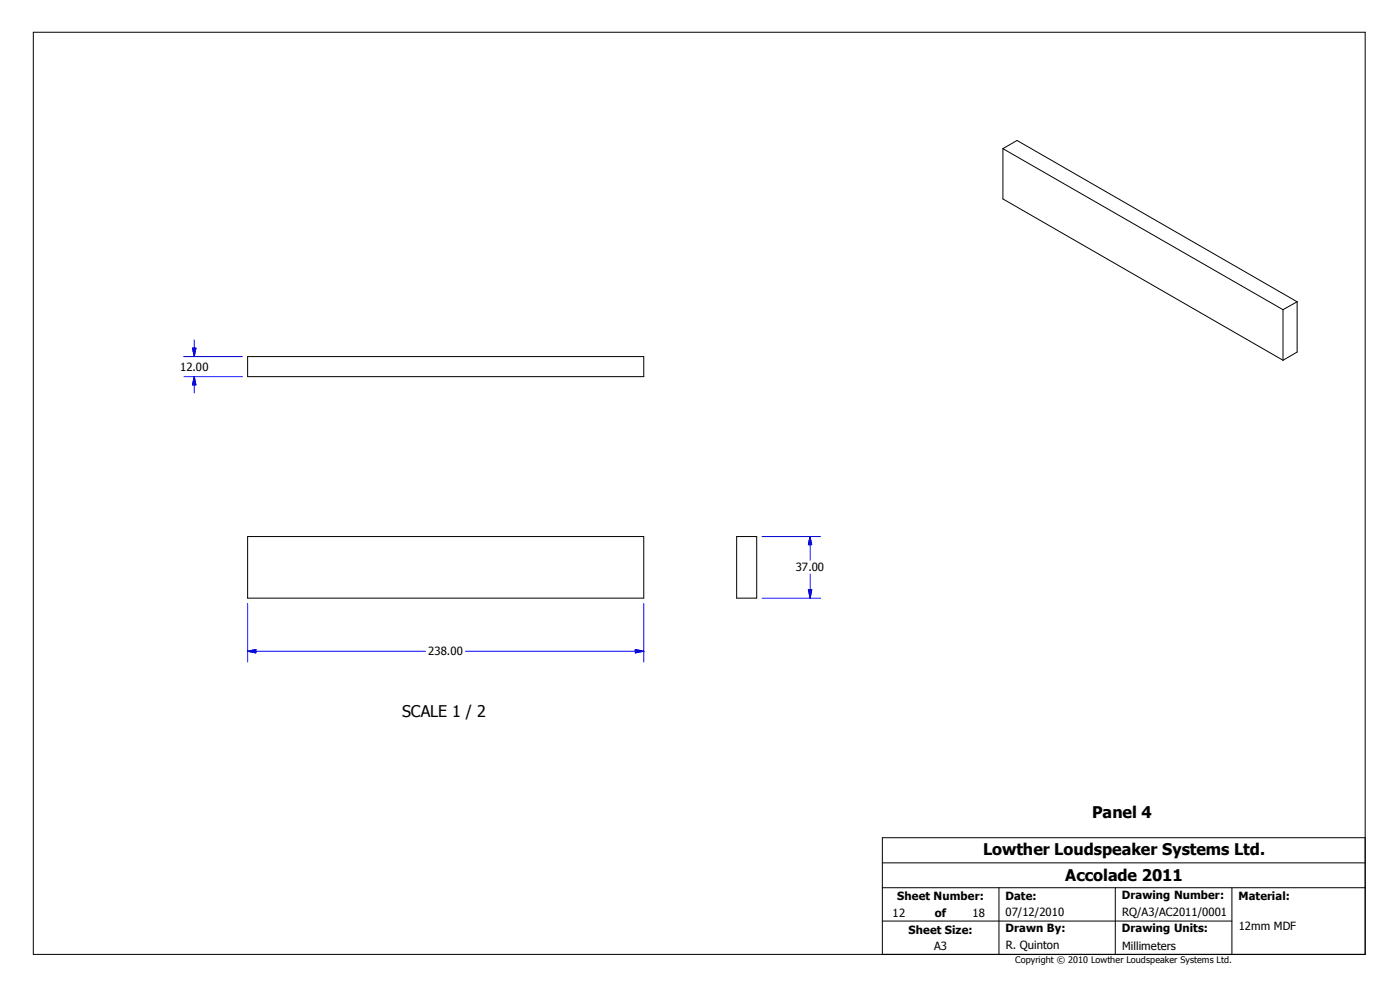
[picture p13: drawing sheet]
<svg xmlns="http://www.w3.org/2000/svg" width="420mm" height="297mm" viewBox="0 0 420 297" stroke-linecap="round" stroke-linejoin="round" font-family="sans-serif">
<defs><g id="words">
<g font-size="4.8">
<text x="120.6" y="214.8">SCALE 1 / 2</text>
<text x="327.5" y="245.2">Panel 4</text>
<text x="294.8" y="256.2">Lowther Loudspeaker Systems Ltd.</text>
<text x="319.4" y="264.1">Accolade 2011</text>
</g>
<g font-size="3.4">
<text x="54" y="111.1">12.00</text>
<text x="238.7" y="171.2">37.00</text>
<text x="128.4" y="196.4">238.00</text>
<text x="269.1" y="269.8">Sheet Number:</text>
<text x="301.5" y="269.8">Date:</text>
<text x="336.4" y="269.5">Drawing Number:</text>
<text x="371.3" y="269.8">Material:</text>
<text x="267.6" y="274.8">12</text>
<text x="280.3" y="274.8">of</text>
<text x="291.6" y="274.8">18</text>
<text x="301.5" y="274.6">07/12/2010</text>
<text x="336.5" y="274.5">RQ/A3/AC2011/0001</text>
<text x="272.5" y="279.8">Sheet Size:</text>
<text x="301.5" y="279.4">Drawn By:</text>
<text x="336.4" y="279.4">Drawing Units:</text>
<text x="371.4" y="278.8">12mm MDF</text>
<text x="280.1" y="284.7">A3</text>
<text x="301.6" y="284.5">R. Quinton</text>
<text x="336.5" y="284.7">Millimeters</text>
</g>
<text font-size="2.7" x="304.4" y="288.6">Copyright © 2010 Lowther Loudspeaker Systems Ltd.</text>
</g></defs>
<g fill="none" stroke="#000" stroke-width=".3">
<path d="M10 9.7h399.4v276.3h-399.4zM300.7 44.5v15.1l84 48.4M300.7 44.5l84 48.3M300.7 44.5l4.3-2.4 84 48.3M384.7 92.8v15.2M389 90.4v15.1l-4.3 2.5M389 90.4l-4.3 2.4M74.3 106.9h118.7v6h-118.7zM74.3 160.8h118.7v18.5h-118.7zM220.9 160.8h6v18.5h-6zM264.6 258.6h144.8M409.4 251.1h-144.8v34.9"/>
<path d="M264.6 276h104.8M264.6 266h144.8M299.6 266v20M334.4 266v20M369.4 266v20"/>
</g>
<g fill="none" stroke="#00f" stroke-width=".3">
<path d="M55.1 112.9h17.5M55.1 106.9h17.5M57.7 104.3h1.1l-.5 2.6zM58.3 101.9v5M58.3 112.9v4.9M58.3 112.9l.5 2.4h-1.1zM228.5 179.3h17.5M228.5 160.8h17.5M242.4 176.7h1l-.5 2.6zM242.9 160.8v7.1M242.9 172.1v7.2M242.9 160.8l.5 2.5h-1z"/>
<path d="M74.3 195.2h53.3M74.3 195.2l2.4-.5v1zM74.3 180.9v17.5M139.6 195.2h53.4M190.5 194.7l2.5 .5-2.5 .5zM193 180.9v17.5"/>
</g>
<g fill="#00f" stroke="#00f" stroke-width=".3">
<path d="M74.3 195.2l2.4-.5v1z" fill-rule="evenodd"/>
<path d="M190.5 194.7l2.5 .5-2.5 .5z" fill-rule="evenodd"/>
<path d="M58.3 112.9l.5 2.4h-1.1z" fill-rule="evenodd"/>
<path d="M57.7 104.3h1.1l-.5 2.6z" fill-rule="evenodd"/>
<path d="M242.9 160.8l.5 2.5h-1z" fill-rule="evenodd"/>
<path d="M242.4 176.7h1l-.5 2.6z" fill-rule="evenodd"/>
</g>
<use href="#words"/>
</svg>
